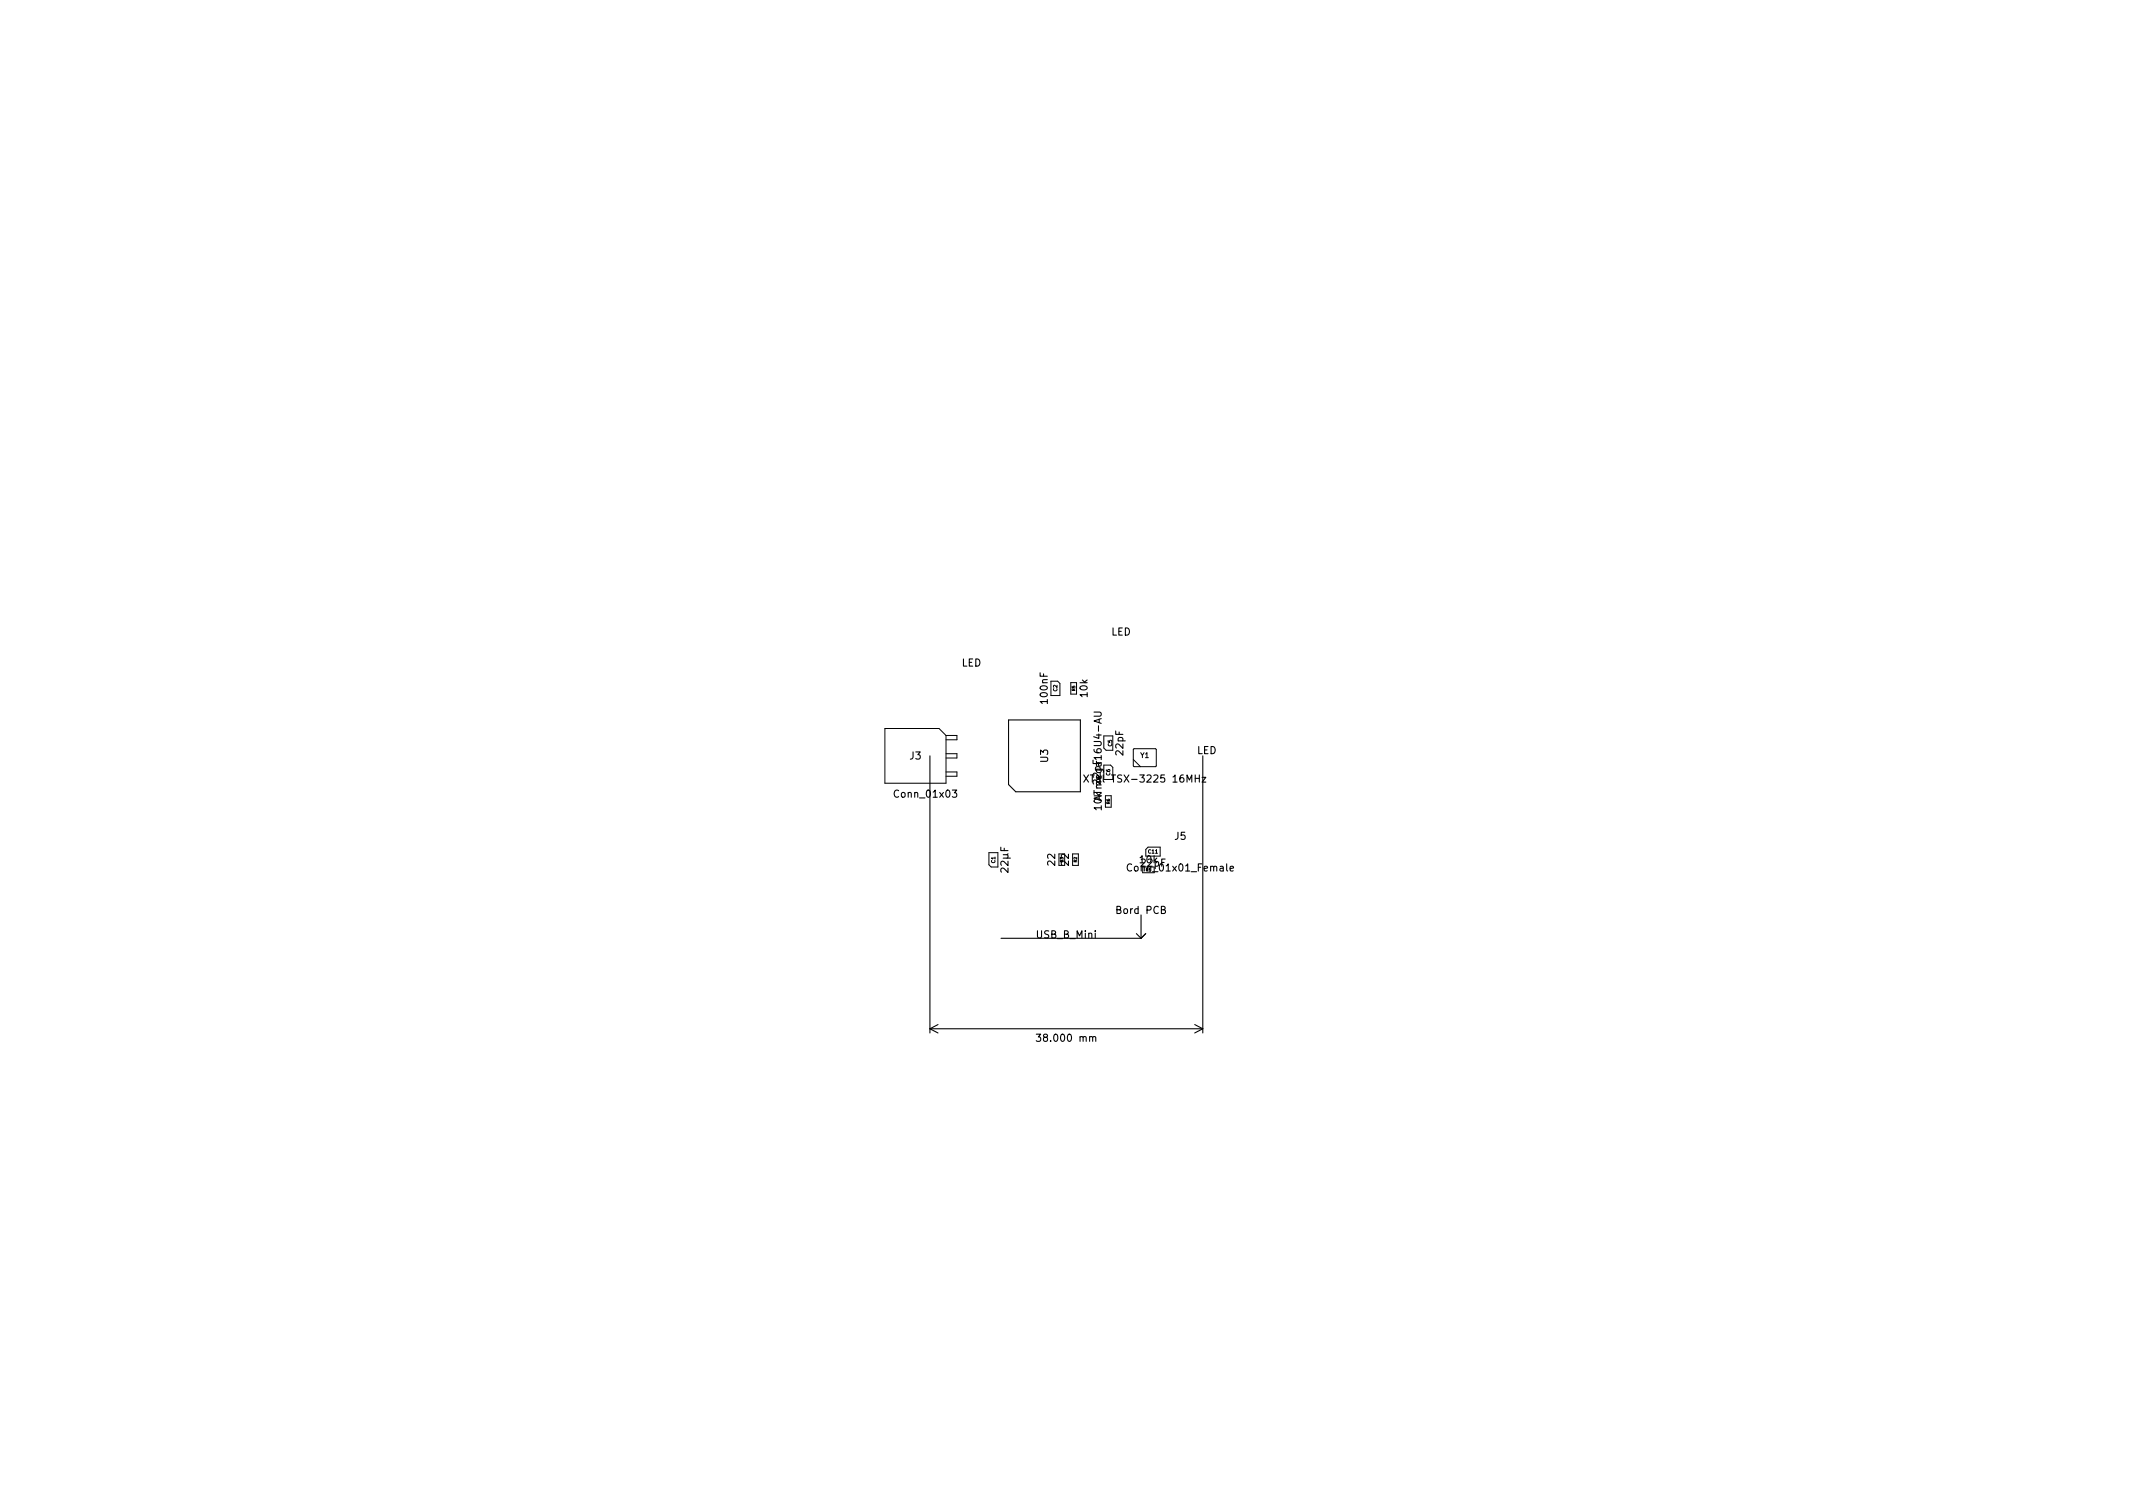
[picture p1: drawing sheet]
<svg xmlns="http://www.w3.org/2000/svg" width="297mm" height="210mm" viewBox="0 0 297 210" stroke-linecap="round" stroke-linejoin="round" font-family="sans-serif">
<defs><g id="words">
<g font-size="1.4">
<text x="154.7" y="88.5">LED</text>
<text x="133.9" y="92.8">LED</text>
<text x="145.9" y="97.9" transform="rotate(-90 145.9 97.9)">100nF</text>
<text x="151.4" y="97" transform="rotate(-90 151.4 97)">10k</text>
<text x="126.7" y="105.7">J3</text>
<text x="146" y="106.1" transform="rotate(-90 146 106.1)">U3</text>
<text x="156.4" y="105.1" transform="rotate(-90 156.4 105.1)">22pF</text>
<text x="166.7" y="105">LED</text>
<text x="124.8" y="111.1">Conn_01x03</text>
<text x="152.2" y="109">XTal TSX-3225 16MHz</text>
<text x="153.3" y="109.2" transform="rotate(-90 153.3 109.2)">22pF</text>
<text x="153.4" y="112.8" transform="rotate(-90 153.4 112.8)">10kATmega16U4-AU</text>
<text x="163.6" y="116.9">J5</text>
<text x="140.4" y="121.4" transform="rotate(-90 140.4 121.4)">22µF</text>
<text x="146.9" y="120.5" transform="rotate(-90 146.9 120.5)">22</text>
<text x="148.8" y="120.5" transform="rotate(-90 148.8 120.5)">22</text>
<text x="157.5" y="121.3">Conn_01x01_Female</text>
<text x="158.8" y="120.2">10k</text>
<text x="158.9" y="120.7">22pF</text>
<text x="144.4" y="130.6">USB_B_Mini</text>
<text x="155.6" y="127.2">Bord PCB</text>
<text x="144.9" y="145">38.000 mm</text>
</g>
<text font-size="1" x="158.8" y="105.5">Y1</text>
<g font-size=".7">
<text x="147.2" y="96.3" transform="rotate(-90 147.2 96.3)">C2</text>
<text x="154.6" y="108" transform="rotate(-90 154.6 108)">C6</text>
<text x="154.8" y="103.9" transform="rotate(-90 154.8 103.9)">C5</text>
<text x="159.9" y="118.8">C11</text>
<text x="138.6" y="120.2" transform="rotate(-90 138.6 120.2)">C1</text>
</g>
<g font-size=".6">
<text x="149.7" y="96.2" transform="rotate(-90 149.7 96.2)">R5</text>
<text x="154.5" y="112" transform="rotate(-90 154.5 112)">R6</text>
<text x="148.1" y="120.1" transform="rotate(-90 148.1 120.1)">R3</text>
<text x="150" y="120.1" transform="rotate(-90 150 120.1)">R2</text>
<text x="159.6" y="121.3">R1</text>
</g>
</g></defs>
<g fill="none" stroke="#000" stroke-width=".15">
<path d="M152.4 99.2h.8l.2 .1-.1 .3-.1 .1h-.8M129.5 105.2v38.6M140.5 100.2h10v10h-9l-1-1zM150.9 107.9l.7 1M151.6 107.9l-.7 1M167.4 108.2h.5l-.5 .7h.5M167.5 105.2v38.6M139.4 130.6h19.5M157.6 120.4a.47 .47 0 0 0-.7 .3 .47 .47 0 0 0 .5 .6l.2-.1M158.2 130l.7 .6M158.9 127.4v3.2M159.6 130l-.7 .6"/>
<path d="M171.3 121l.5-.1-.1-.2-.3-.1-.1 .2 .1 .4h.3M129.5 143.2h38M129.5 143.2l1.1 .6M130.6 142.7l-1.1 .5M144.3 144h.6l-.3 .4 .3 .1v.4l-.2 .1-.4-.1M152.2 144.5l.1-.2 .2 .1 .1 .6M166.4 142.7l1.1 .5M167.5 143.2l-1.1 .6"/>
</g>
<g fill="none" stroke="#000" stroke-width=".14">
<path d="M146.4 94.9h.9l.3 .3v1.7h-1.2M149.1 95.1h.8v1.6h-.8zM123.2 101.4h7.6l.9 1v6.7h-8.5zM131.7 102.4h1.6v.6h-1.6M131.7 104.9h1.6v.6h-1.6M131.7 107.5h1.6v.6h-1.6M139 118.7h-1.3v1.7l.3 .3h1M149.4 118.9h.8v1.6h-.8zM153.7 102.5h1.3M153.7 106.5h1l.3 .3v1.7M153.9 110.8h.8v1.6h-.8M154 104.5h1"/>
<path d="M157.8 105.8l1 1M157.8 104.4l.1-.1h3l.1 .1v2.3l-.1 .1h-3l-.1-.1zM159.6 119.2v-.9l.3-.3h1.7v1.2"/>
</g>
<use href="#words"/>
</svg>
